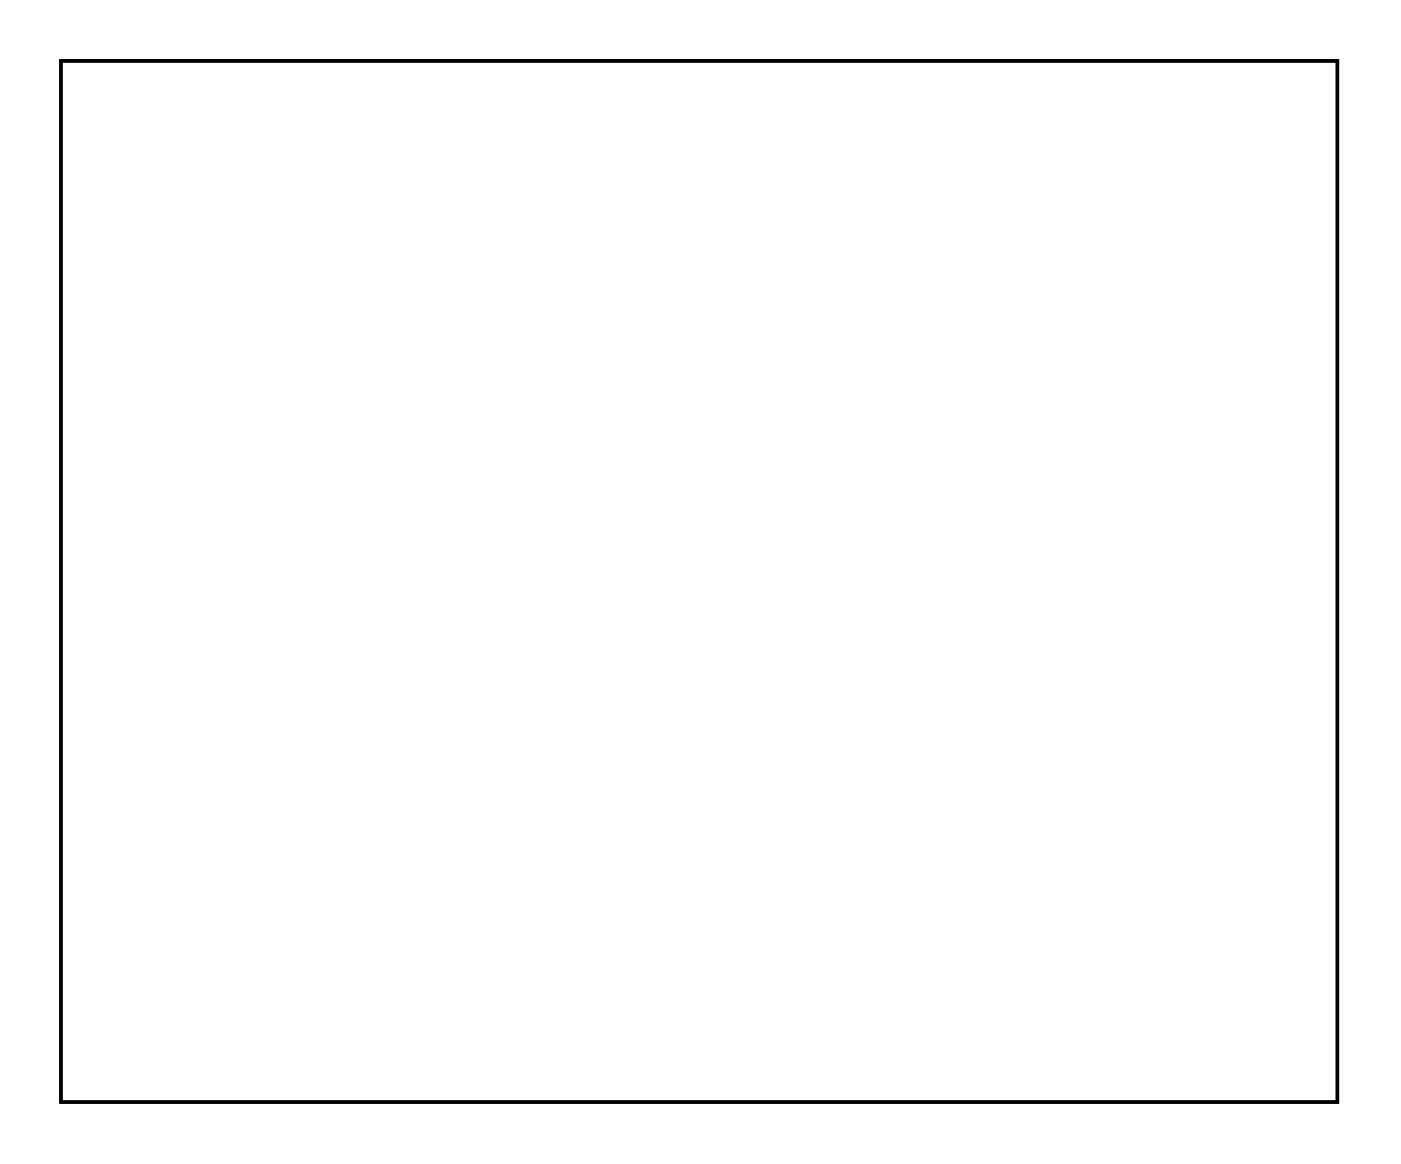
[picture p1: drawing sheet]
<svg xmlns="http://www.w3.org/2000/svg" width="84mm" height="69mm" viewBox="0 0 84 69" stroke-linecap="round" stroke-linejoin="round" font-family="sans-serif">
<path d="M3.6 3.6h76.2v62.2h-76.2z" fill="none" stroke="#000" stroke-width=".2"/>
<path d="M3.6 3.6v62.2h76.2v-62.2zM3.6 3.6h76.2v62.2h-76.2z" fill="#000"/>
<path d="M64.7 48.4h1.4v1.4h-1.4z" fill="#fff"/>
<path d="M64.7 48.4h1.4v1.4h-1.4z" fill="none" stroke="#fff" stroke-width=".76" stroke-linecap="butt"/>
<circle cx="65.4" cy="49.1" r=".74" fill="#fff"/>
<circle cx="65.4" cy="49.1" r=".74" fill="none" stroke="#fff" stroke-width=".76" stroke-linecap="butt"/>
<circle cx="68" cy="49.1" r=".74" fill="#fff"/>
<circle cx="68" cy="49.1" r=".74" fill="none" stroke="#fff" stroke-width=".76" stroke-linecap="butt"/>
<circle cx="50.2" cy="31.3" r=".59" fill="#fff"/>
<circle cx="50.2" cy="31.3" r=".59" fill="none" stroke="#fff" stroke-width=".73" stroke-linecap="butt"/>
<circle cx="55.2" cy="31.3" r=".59" fill="#fff"/>
<circle cx="55.2" cy="31.3" r=".59" fill="none" stroke="#fff" stroke-width=".73" stroke-linecap="butt"/>
<circle cx="14.7" cy="23.7" r=".45" fill="#fff"/>
<circle cx="14.7" cy="23.7" r=".45" fill="none" stroke="#fff" stroke-width=".58"/>
<circle cx="37.5" cy="18.7" r=".45" fill="#fff"/>
<circle cx="37.5" cy="18.7" r=".45" fill="none" stroke="#fff" stroke-width=".58"/>
<circle cx="37.5" cy="21.2" r=".45" fill="#fff"/>
<circle cx="37.5" cy="21.2" r=".45" fill="none" stroke="#fff" stroke-width=".58"/>
<circle cx="37.5" cy="23.7" r=".45" fill="#fff"/>
<circle cx="37.5" cy="23.7" r=".45" fill="none" stroke="#fff" stroke-width=".58"/>
<circle cx="37.5" cy="26.3" r=".45" fill="#fff"/>
<circle cx="37.5" cy="26.3" r=".45" fill="none" stroke="#fff" stroke-width=".58"/>
<circle cx="37.5" cy="28.8" r=".45" fill="#fff"/>
<circle cx="37.5" cy="28.8" r=".45" fill="none" stroke="#fff" stroke-width=".58"/>
<circle cx="14.7" cy="21.2" r=".45" fill="#fff"/>
<circle cx="14.7" cy="21.2" r=".45" fill="none" stroke="#fff" stroke-width=".58"/>
<circle cx="14.7" cy="18.7" r=".45" fill="#fff"/>
<circle cx="14.7" cy="18.7" r=".45" fill="none" stroke="#fff" stroke-width=".58"/>
<circle cx="14.7" cy="26.3" r=".45" fill="#fff"/>
<circle cx="14.7" cy="26.3" r=".45" fill="none" stroke="#fff" stroke-width=".58"/>
<circle cx="37.5" cy="31.3" r=".45" fill="#fff"/>
<circle cx="37.5" cy="31.3" r=".45" fill="none" stroke="#fff" stroke-width=".58"/>
<circle cx="37.5" cy="33.9" r=".45" fill="#fff"/>
<circle cx="37.5" cy="33.9" r=".45" fill="none" stroke="#fff" stroke-width=".58"/>
<circle cx="37.5" cy="36.4" r=".45" fill="#fff"/>
<circle cx="37.5" cy="36.4" r=".45" fill="none" stroke="#fff" stroke-width=".58"/>
<circle cx="37.5" cy="38.9" r=".45" fill="#fff"/>
<circle cx="37.5" cy="38.9" r=".45" fill="none" stroke="#fff" stroke-width=".58"/>
<circle cx="37.5" cy="41.5" r=".45" fill="#fff"/>
<circle cx="37.5" cy="41.5" r=".45" fill="none" stroke="#fff" stroke-width=".58"/>
<circle cx="37.5" cy="44" r=".45" fill="#fff"/>
<circle cx="37.5" cy="44" r=".45" fill="none" stroke="#fff" stroke-width=".58"/>
<circle cx="37.5" cy="46.5" r=".45" fill="#fff"/>
<circle cx="37.5" cy="46.5" r=".45" fill="none" stroke="#fff" stroke-width=".58"/>
<circle cx="37.5" cy="49.1" r=".45" fill="#fff"/>
<circle cx="37.5" cy="49.1" r=".45" fill="none" stroke="#fff" stroke-width=".58"/>
<circle cx="37.5" cy="51.6" r=".45" fill="#fff"/>
<circle cx="37.5" cy="51.6" r=".45" fill="none" stroke="#fff" stroke-width=".58"/>
<circle cx="37.5" cy="54.2" r=".45" fill="#fff"/>
<circle cx="37.5" cy="54.2" r=".45" fill="none" stroke="#fff" stroke-width=".58"/>
<circle cx="14.7" cy="36.4" r=".45" fill="#fff"/>
<circle cx="14.7" cy="36.4" r=".45" fill="none" stroke="#fff" stroke-width=".58"/>
<circle cx="14.7" cy="38.9" r=".45" fill="#fff"/>
<circle cx="14.7" cy="38.9" r=".45" fill="none" stroke="#fff" stroke-width=".58"/>
<circle cx="14.7" cy="41.5" r=".45" fill="#fff"/>
<circle cx="14.7" cy="41.5" r=".45" fill="none" stroke="#fff" stroke-width=".58"/>
<circle cx="14.7" cy="44" r=".45" fill="#fff"/>
<circle cx="14.7" cy="44" r=".45" fill="none" stroke="#fff" stroke-width=".58"/>
<circle cx="14.7" cy="46.5" r=".45" fill="#fff"/>
<circle cx="14.7" cy="46.5" r=".45" fill="none" stroke="#fff" stroke-width=".58"/>
<circle cx="14.7" cy="49.1" r=".45" fill="#fff"/>
<circle cx="14.7" cy="49.1" r=".45" fill="none" stroke="#fff" stroke-width=".58"/>
<circle cx="14.7" cy="51.6" r=".45" fill="#fff"/>
<circle cx="14.7" cy="51.6" r=".45" fill="none" stroke="#fff" stroke-width=".58"/>
<circle cx="14.7" cy="54.2" r=".45" fill="#fff"/>
<circle cx="14.7" cy="54.2" r=".45" fill="none" stroke="#fff" stroke-width=".58"/>
<circle cx="14.7" cy="28.8" r=".45" fill="#fff"/>
<circle cx="14.7" cy="28.8" r=".45" fill="none" stroke="#fff" stroke-width=".58"/>
<circle cx="14.7" cy="31.3" r=".45" fill="#fff"/>
<circle cx="14.7" cy="31.3" r=".45" fill="none" stroke="#fff" stroke-width=".58"/>
<circle cx="14.7" cy="33.9" r=".45" fill="#fff"/>
<circle cx="14.7" cy="33.9" r=".45" fill="none" stroke="#fff" stroke-width=".58"/>
<path d="M44.4 53.4h1.4v1.5h-1.4z" fill="#fff"/>
<path d="M44.4 53.4h1.4v1.5h-1.4z" fill="none" stroke="#fff" stroke-width=".76" stroke-linecap="butt"/>
<circle cx="45.1" cy="54.2" r=".74" fill="#fff"/>
<circle cx="45.1" cy="54.2" r=".74" fill="none" stroke="#fff" stroke-width=".76" stroke-linecap="butt"/>
<circle cx="45.1" cy="56.7" r=".74" fill="#fff"/>
<circle cx="45.1" cy="56.7" r=".74" fill="none" stroke="#fff" stroke-width=".76" stroke-linecap="butt"/>
</svg>
